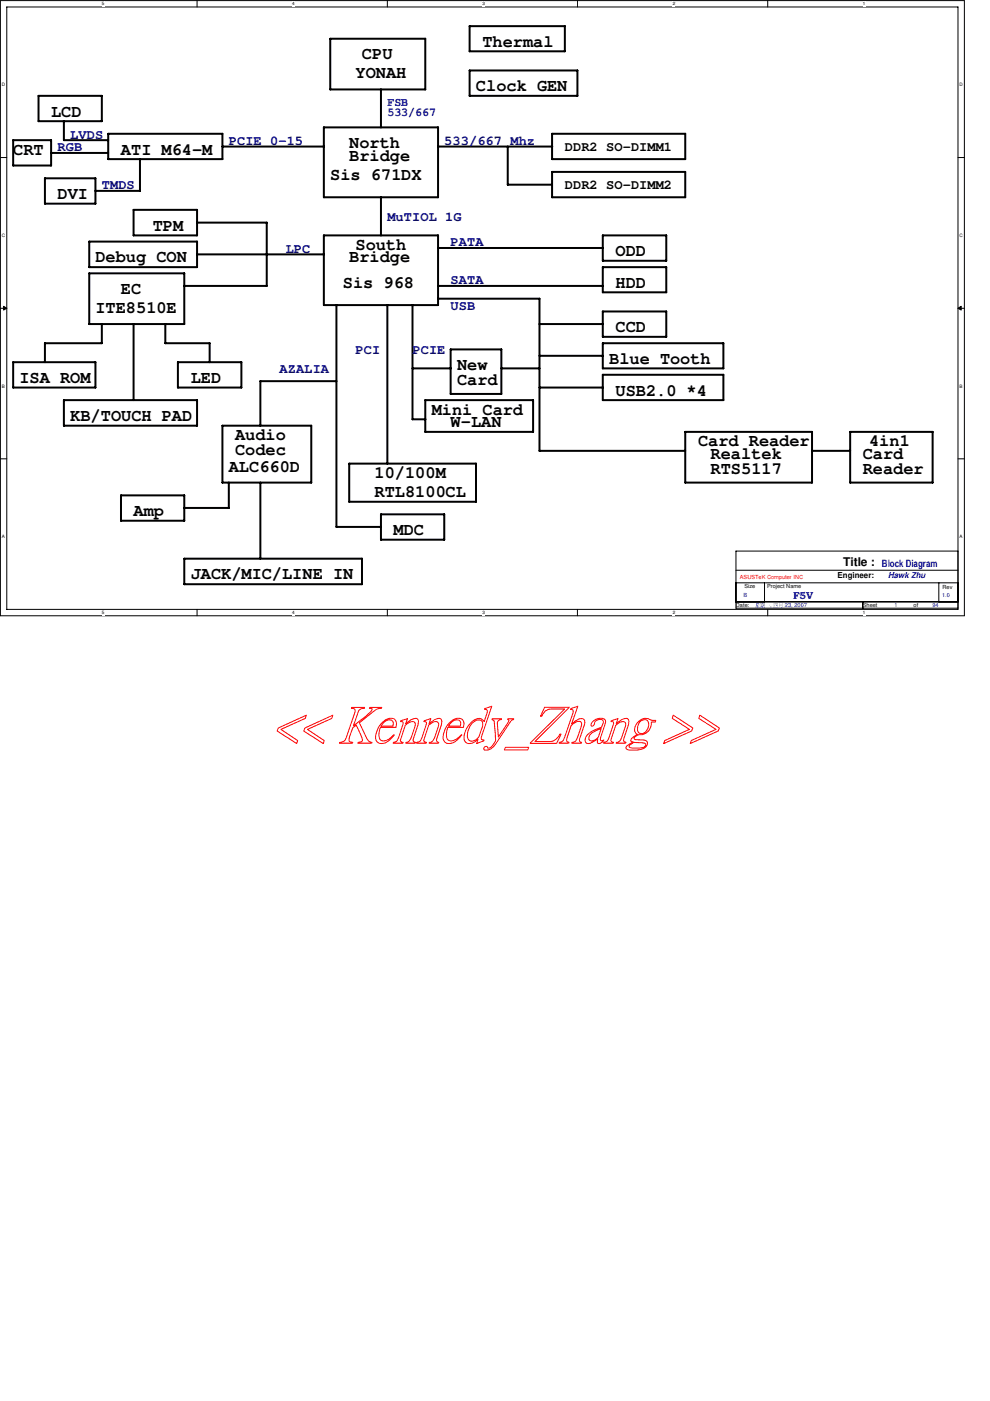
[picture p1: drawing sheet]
<svg xmlns="http://www.w3.org/2000/svg" width="210mm" height="297mm" viewBox="0 0 210 297" stroke-linecap="round" stroke-linejoin="round" font-family="sans-serif">
<defs><g id="words">
<g font-size="3.6">
<text x="102.3" y="9.9">Thermal</text>
<text x="75.4" y="16.6">YONAH</text>
<text x="76.8" y="12.6">CPU</text>
<text x="100.9" y="19.3">Clock GEN</text>
<text x="10.8" y="24.7">LCD</text>
<text x="2.8" y="32.8">CRT</text>
<text x="25.7" y="32.8">ATI M64-M</text>
<text x="74" y="31.4">North</text>
<text x="74" y="34.1">Bridge</text>
<text x="70" y="38.1">Sis 671DX</text>
<text x="12.2" y="42.2">DVI</text>
<text x="32.4" y="48.9">TPM</text>
<text x="75.4" y="53">South</text>
<text x="20.2" y="55.6">Debug CON</text>
<text x="74" y="55.6">Bridge</text>
<text x="130.5" y="54.3">ODD</text>
<text x="25.7" y="62.4">EC</text>
<text x="72.7" y="61">Sis 968</text>
<text x="130.5" y="61">HDD</text>
<text x="20.2" y="66.4">ITE8510E</text>
<text x="130.5" y="70.4">CCD</text>
<text x="129.2" y="77.1">Blue Tooth</text>
<text x="4.1" y="81.2">ISA ROM</text>
<text x="40.4" y="81.2">LED</text>
<text x="96.9" y="78.5">New</text>
<text x="96.9" y="81.6">Card</text>
<text x="130.5" y="83.9">USB2.0 *4</text>
<text x="14.9" y="89.2">KB/TOUCH PAD</text>
<text x="91.5" y="87.9">Mini Card</text>
<text x="49.8" y="93.3">Audio</text>
<text x="95.5" y="90.6">W-LAN</text>
<text x="148" y="94.6">Card Reader</text>
<text x="184.3" y="94.6">4in1</text>
<text x="48.5" y="100">ALC660D</text>
<text x="49.8" y="96.4">Codec</text>
<text x="79.4" y="101.3">10/100M</text>
<text x="150.7" y="97.3">Realtek</text>
<text x="150.7" y="100.4">RTS5117</text>
<text x="182.9" y="97.3">Card</text>
<text x="182.9" y="100.4">Reader</text>
<text x="79.4" y="105.4">RTL8100CL</text>
<text x="28.3" y="109.4">Amp</text>
<text x="83.4" y="113.5">MDC</text>
<text x="40.4" y="122.9">JACK/MIC/LINE IN</text>
</g>
<g font-size="2.8" fill="#000080">
<text x="14.9" y="29.4">LVDS</text>
<text x="12.2" y="32.1">RGB</text>
<text x="48.5" y="30.7">PCIE 0-15</text>
<text x="94.2" y="30.7">533/667 Mhz</text>
<text x="21.6" y="40.1">TMDS</text>
<text x="82.1" y="46.9">MuTIOL 1G</text>
<text x="60.6" y="53.6">LPC</text>
<text x="95.5" y="52.2">PATA</text>
<text x="95.5" y="60.3">SATA</text>
<text x="95.5" y="65.7">USB</text>
<text x="75.4" y="75.1">PCI</text>
<text x="87.5" y="75.1">PCIE</text>
<text x="59.3" y="79.1">AZALIA</text>
</g>
<g font-size="2.8">
<text x="119.8" y="32.1">DDR2 SO-DIMM1</text>
<text x="119.8" y="40.1">DDR2 SO-DIMM2</text>
</g>
<g font-size="2.5" fill="#0000a0">
<text x="82.1" y="22.4">FSB</text>
<text x="82.1" y="24.7">533/667</text>
</g>
<text font-size="2.5" x="178.8" y="119.9">Title :</text>
<g font-size="2.2" fill="#00f">
<text x="187" y="120.2">Block Diagram</text>
<text x="168.1" y="126.9">F5V</text>
</g>
<text font-size="1.7" x="177.6" y="122.5">Engineer:</text>
<text font-size="1.7" fill="#00f" x="188.3" y="122.5">Hawk Zhu</text>
<text font-size="1.2" fill="#f00" x="156.8" y="122.8">ASUSTeK Computer INC</text>
<g font-size="1.2">
<text x="157.8" y="124.7">Size</text>
<text x="162.6" y="124.7">Project Name</text>
<text x="199.9" y="124.8">Rev</text>
<text x="156" y="128.7">Date:</text>
<text x="182.9" y="128.7">Sheet</text>
<text x="193.7" y="128.7">of</text>
</g>
<g font-size="1.2" fill="#00f">
<text x="157.6" y="126.5">B</text>
<text x="163.3" y="128.7">,</text>
<text x="166.4" y="128.7">23, 2007</text>
<text x="189.7" y="128.7">1</text>
<text x="197.7" y="128.7">94</text>
<text x="199.7" y="126.7">1.0</text>
</g>
<g font-size="1">
<text x="21.6" y="1.1">5</text>
<text x="61.9" y="1.1">4</text>
<text x="102.3" y="1.1">3</text>
<text x="142.6" y="1.1">2</text>
<text x="182.9" y="1.1">1</text>
<text x=".4" y="18.3">D</text>
<text x="203.5" y="18.3">D</text>
<text x=".4" y="50.2">C</text>
<text x="203.5" y="50.2">C</text>
<text x=".4" y="82.2">B</text>
<text x="203.5" y="82.2">B</text>
<text x=".4" y="114.1">A</text>
<text x="203.5" y="114.1">A</text>
<text x="21.6" y="130.2">5</text>
<text x="61.9" y="130.2">4</text>
<text x="102.3" y="130.2">3</text>
<text x="142.6" y="130.2">2</text>
<text x="182.9" y="130.2">1</text>
</g>
</g></defs>
<path d="M.1 .1h204.4v130.5h-204.4zM1.4 1.5h201.7v127.7h-201.7z" fill="none" stroke="#000" stroke-width=".21"/>
<g fill="#fff">
<path d="M21.6 .3h.5v1.1h-.5z"/>
<path d="M21.6 129.3h.5v1.1h-.5z"/>
</g>
<path d="M41.8 .1v1.4M41.8 129.2v1.4" fill="none" stroke="#000" stroke-width=".21"/>
<g fill="#fff">
<path d="M61.9 .3h.6v1.1h-.6z"/>
<path d="M61.9 129.3h.6v1.1h-.6z"/>
</g>
<path d="M82.1 .1v1.4M82.1 129.2v1.4" fill="none" stroke="#000" stroke-width=".21"/>
<g fill="#fff">
<path d="M102.2 .3h.6v1.1h-.6z"/>
<path d="M102.2 129.3h.6v1.1h-.6z"/>
</g>
<path d="M122.4 .1v1.4M122.4 129.2v1.4" fill="none" stroke="#000" stroke-width=".21"/>
<g fill="#fff">
<path d="M142.6 .3h.6v1.1h-.6z"/>
<path d="M142.6 129.3h.6v1.1h-.6z"/>
</g>
<path d="M162.8 .1v1.4M162.8 129.2v1.4" fill="none" stroke="#000" stroke-width=".21"/>
<g fill="#fff">
<path d="M182.9 .3h.6v1.1h-.6z"/>
<path d="M182.9 129.3h.6v1.1h-.6z"/>
<path d="M.4 17.4h.7v1.1h-.7z"/>
<path d="M203.4 17.4h.7v1.1h-.7z"/>
<path d="M.4 49.4h.7v1.1h-.7z"/>
<path d="M203.4 49.4h.7v1.1h-.7z"/>
</g>
<path d="M.1 33.4h1.3M203.1 33.4h1.4" fill="none" stroke="#000" stroke-width=".21"/>
<g fill="#fff">
<path d="M.4 81.3h.7v1.1h-.7z"/>
<path d="M203.4 81.3h.7v1.1h-.7z"/>
</g>
<path d="M.1 65.4h1.3M.8 64.9l.6 .5-.6 .3zM203.1 65.4l.7-.5v.8zM203.1 65.4h1.4" fill="none" stroke="#000" stroke-width=".21"/>
<path d="M.8 64.9l.6 .5-.6 .3zM203.1 65.4l.7-.5v.8z" fill="#000"/>
<g fill="#fff">
<path d="M.4 113.2h.7v1.1h-.7z"/>
<path d="M203.4 113.2h.7v1.1h-.7z"/>
</g>
<path d="M.1 97.3h1.3M203.1 97.3h1.4" fill="none" stroke="#000" stroke-width=".21"/>
<g fill="none" stroke="#000" stroke-width=".42">
<path d="M70 8.2h20.2v10.8h-20.2zM80.8 19v8M99.6 14.9h22.8v5.4h-22.8zM99.6 5.5h20.2v5.4h-20.2zM2.8 29.7h8v5.4h-8zM8.2 20.3h13.4v5.4h-13.4zM9.5 37.8h10.7v5.4h-10.7zM10.8 32.4h12.1M13.5 25.7v4h9.4M22.9 28.4h24.3v5.3h-24.3zM29.7 33.7v6.8h-9.5M47.2 31.1h21.5"/>
<path d="M68.7 27h24.2v14.8h-24.2zM92.9 31.1h24.2M107.7 31.1v8.1h9.4M117.1 36.4h28.2v5.4h-28.2zM117.1 28.4h28.2v5.3h-28.2zM18.9 58h20.2v10.7h-20.2zM18.9 51.2h22.9v5.4h-22.9zM28.3 44.5h13.5v5.4h-13.5zM41.8 47.2h14.8v13.4h-17.5M41.8 53.9h26.9M68.7 49.9h24.2v14.8h-24.2zM80.8 41.8v8.1"/>
<path d="M92.9 52.6h34.9M127.8 49.9h13.5v5.4h-13.5zM127.8 56.6h13.5v5.4h-13.5zM2.8 76.8h17.4v5.4h-17.4zM21.6 68.7v4.1h-12.1v4M28.3 68.7v16.1M35.1 68.7v4.1h9.3v4M37.7 76.8h13.5v5.4h-13.5zM71.3 64.7v47h9.5M82.1 64.7v33.6M87.5 78.1h8.1M87.5 64.7v24.2h2.7"/>
<path d="M92.9 63.3h21.5v32.3h30.9M92.9 60.6h34.9M95.5 74.1h10.8v9.4h-10.8zM106.3 78.1h8.1M114.4 68.7h13.4M114.4 75.4h13.4M127.8 72.8h25.6v5.3h-25.6zM127.8 66h13.5v5.4h-13.5zM127.8 79.5h25.6v5.3h-25.6zM13.5 84.8h28.3v5.5h-28.3zM47.2 90.3h18.8v12h-18.8zM71.3 80.8h-16.1v9.5"/>
<path d="M74 98.3h26.9v8.1h-26.9zM90.2 84.8h22.8v6.8h-22.8zM114.4 82.2h13.4M145.3 91.6h26.9v10.7h-26.9zM172.2 95.6h8.1M180.3 91.6h17.4v10.7h-17.4zM25.7 105h13.4v5.4h-13.4zM39.1 118.4h37.7v5.5h-37.7zM48.5 102.3v5.4h-9.4M55.2 102.3v16.1M80.8 109.1h13.4v5.3h-13.4z"/>
</g>
<g fill="#00f">
<path d="M162.2 128.3h1z"/>
<path d="M160.3 127.8l.6 .1zM160.3 128l.6 .1zM160.3 128.2h.6zM160.3 127.8l.1 .5zM160.9 127.8l.1 .5zM160.4 128.3l-.3 .4 .4-.4zM160.3 128.4h.7zM160.3 128.6l.7 .1zM160.6 128.3l.1 .5v-.5zM160.1 128.8l1 .1z"/>
<path d="M161.3 128.1l.3 .1zM161.3 128.4h.3zM161.8 127.8l.3 .1zM161.8 128.1h.3zM161.8 128.4h.3zM161.2 128h.6zM161.3 127.8l.1 .8v-.8zM161.5 127.8l.1 .8 .1-.8zM161.2 128.5l.6 .1zM161.3 128.7l-.1 .2 .3-.2zM161.5 128.7l.2 .1zM161.8 127.8v.7l-.2 .4 .2-.3zM162.1 127.8v1h-.2l.2 .1z"/>
<path d="M164.1 127.9h.7zM164.1 128.7h.7zM164 127.8l.1 1zM164.8 127.8v1zM164.3 127.9l-.1 .7 .1-.2zM164.5 127.9v.6h.3v-.3l-.2 .2z"/>
<path d="M165.3 127.8h.5zM165.3 128.1h.5zM165.3 128.4h.5zM165.2 127.8l.1 .6-.2 .5 .2-.4zM165.8 127.8v.9h-.2l.1 .1 .2-.1z"/>
</g>
<path d="M156 116.8h47.1v12.1h-47.1zM156 127.6h47.1M156 123.6h6.1v4M156 120.9h47.1M162.3 123.6h40.8M182.9 127.6v1.3M199.1 123.6v4" fill="none" stroke="#000" stroke-width=".21"/>
<g fill="none" stroke="#f00" stroke-width=".21">
<path d="M59 154.3l5.9-2.7-.2 .7-5.1 2.3 3.5 2.4-.2 .6-4.1-2.6zM64.6 154.3l6-2.7-.2 .7-5.2 2.3 3.5 2.4-.2 .6-4.1-2.6zM74.5 150h2.8v.2a1.16 1.16 0 0 0-1.4 1l-1 2.7 3.7-3 .3-.6-.6-.1 .1-.2h2.5v.2l-1.1 .2-3.6 2.8 1.7 3.6a1.03 1.03 0 0 0 1 .6l-.1 .2h-2.9v-.2l.9-.2a1.4 1.4 0 0 0-.3-1.4l-1-2-.7 .5-.7 2-.1 .8 .8 .3-.1 .2h-2.7l.1-.2a1.37 1.37 0 0 0 1.4-1.2l1.7-5a.62 .62 0 0 0 .1-.8 .62 .62 0 0 0-.8-.2zM80.9 153.3a1.98 1.98 0 0 1 3-.6 1.64 1.64 0 0 1 0 1.5h-3.3a2.53 2.53 0 0 0 .1 2.7 1.73 1.73 0 0 0 2.2-.6l.6-.5h.1l-.5 .6a2.55 2.55 0 0 1-2.9 1.1 1.8 1.8 0 0 1-.3-2.4l.2-.7zM81.6 153a1.05 1.05 0 0 1 1.8 .2l-.1 .8h-2.5zM85 152.8l1.4-.4-.4 1a2.9 2.9 0 0 1 2.5-1l.2 .6-.1 .6-1 3.3 .2 .4 .3 .1-.1 .2h-2l.1-.2 .6-.2 .4-.6 .8-2.4a.77 .77 0 0 0-.1-1.1 .77 .77 0 0 0-1 .1l-.9 .6-1 3.2 .3 .4h.3l-.1 .2h-2v-.2a1.06 1.06 0 0 0 1.1-1l1-2.9-.2-.5h-.4zM89.9 152.8l1.5-.4-.4 1a2.9 2.9 0 0 1 2.4-1l.3 .6-.1 .6-1.1 3.3 .1 .2 .4 .3v.2h-2l.1-.2 .6-.2 .3-.6 .9-2.4a.77 .77 0 0 0-.1-1.1 .77 .77 0 0 0-1.1 .1l-.8 .6-1.1 3.2 .3 .4h.3v.2h-2.1l.1-.2a1.06 1.06 0 0 0 1.1-1l.9-2.9-.1-.5h-.4zM95.2 153.3a1.98 1.98 0 0 1 3-.6 1.64 1.64 0 0 1 .1 1.5h-3.3a2.53 2.53 0 0 0 0 2.7 1.73 1.73 0 0 0 2.2-.6l.6-.5h.1l-.4 .6a2.55 2.55 0 0 1-3 1.1 1.8 1.8 0 0 1-.3-2.4l.2-.7zM95.9 153a1.05 1.05 0 0 1 1.8 .2l-.1 .8h-2.5zM100.1 153.4a1.42 1.42 0 0 1 2.1-.4l.1 1-.7 2.2a1.58 1.58 0 0 1-2.2 .7 3.1 3.1 0 0 1 .7-3.5zM102.8 150.2l1.5-.5-2.2 6.4v.6l.5 .2v.2l-1.6 .5 .3-.8a2.19 2.19 0 0 1-2.5 .6 2.36 2.36 0 0 1 0-2.8 3.2 3.2 0 0 1 3.1-2.2l.8 .6 .6-2.2-.1-.3-.5-.1zM104.4 152.4h1.9v.2l-.7 .3-.1 .3 .2 3.1 2.1-3.2 .1-.3-.1-.2h-.1v-.2h1.2l-.7 .6-3.1 4.8a2.07 2.07 0 0 1-2.5 1.1 .47 .47 0 0 1 .3-.6 .47 .47 0 0 1 .6 .3 2.43 2.43 0 0 0 1.5-2.9l-.2-2.7-.5-.4z"/>
<path d="M107.1 158.5h5l-.2 .5h-5zM115.5 149.9h5.2l-7.3 7.3 3.8-.1 .7-.3 .8-1.1h.3l-1 1.9h-5.6l7.3-7.3-3.5 .1-.6 .3-.7 1.1h-.3zM121 150.2l1.5-.5-1.3 3.8 .2-.1a2.82 2.82 0 0 1 2.2-1 1.22 1.22 0 0 1 .1 1.7l-.8 2.7 .1 .5 .3 .1v.2h-2.1l.1-.2a1.24 1.24 0 0 0 1.2-1.1l.7-2.3a.69 .69 0 0 0 0-.9 .69 .69 0 0 0-.9-.1l-1.2 .9-1 2.9 .1 .4 .4 .2v.2h-2.1l.1-.2a1.25 1.25 0 0 0 1.1-1.1l1.8-5.5a.45 .45 0 0 0-.6-.4zM125.2 155.7l.9-.6 1.4-.6-.5 1.5a1.66 1.66 0 0 1-1.9 1 .88 .88 0 0 1 .1-1.3zM125.6 153.1a2.06 2.06 0 0 1 2.7-.4l.1 .4-1.1 3.5 .1 .4 .6-.1-.1 .2-.8 .5h-.4v-.2v-.7l-.6 .4a1.49 1.49 0 0 1-1.9 .3 1.78 1.78 0 0 1 1.1-2.2l2.3-1 .2-.7a.67 .67 0 0 0-.1-.9 .67 .67 0 0 0-.8 0 1.55 1.55 0 0 0-1 1.2l-.4 .2-.2-.2zM129.6 152.8l1.4-.4-.4 1a2.9 2.9 0 0 1 2.5-1l.2 .6v.6l-1.1 3.3v.2l.5 .3-.1 .2h-2l.1-.2 .6-.2 .4-.6 .8-2.4a.77 .77 0 0 0 0-1.1 .77 .77 0 0 0-1.1 .1l-.8 .6-1.1 3.2 .3 .4h.3l-.1 .2h-2l.1-.2a1.06 1.06 0 0 0 1-1l1-2.9-.1-.5h-.5zM133.5 158l.2-.1a1.39 1.39 0 0 1 1.6-.5l1.4 .2a.6 .6 0 0 1 .1 .7 .6 .6 0 0 1-.7 .2h-2.4l-.3-.2zM135 153.3a2.17 2.17 0 0 1 3.1-.6h1l-.2 .4h-.8a2.42 2.42 0 0 1-2.8 2.7l-.7 .5-.1 .3 .1 .2 1.8 .1a.79 .79 0 0 1 .9 .5 .79 .79 0 0 1-.4 1l-.6 .3-.8 .3a4.1 4.1 0 0 1-2.5-.1l-.3-.3a1.26 1.26 0 0 1 .9-1l.7-.2-.6-.4a1.33 1.33 0 0 1 .9-1l.5-.3a1.53 1.53 0 0 1-.1-2.4zM135.6 153.1a1.05 1.05 0 0 1 1-.5 1.05 1.05 0 0 1 .9 .6 1.92 1.92 0 0 1-1.5 2.3 .97 .97 0 0 1-.8-1.4zM142.7 151.6l4.2 2.7-.3 .7-5.9 2.6 .2-.6 5.3-2.4-3.7-2.3zM148.4 151.6l4.1 2.7-.2 .7-6 2.6 .3-.6 5.2-2.4-3.6-2.3z"/>
</g>
<use href="#words"/>
</svg>
